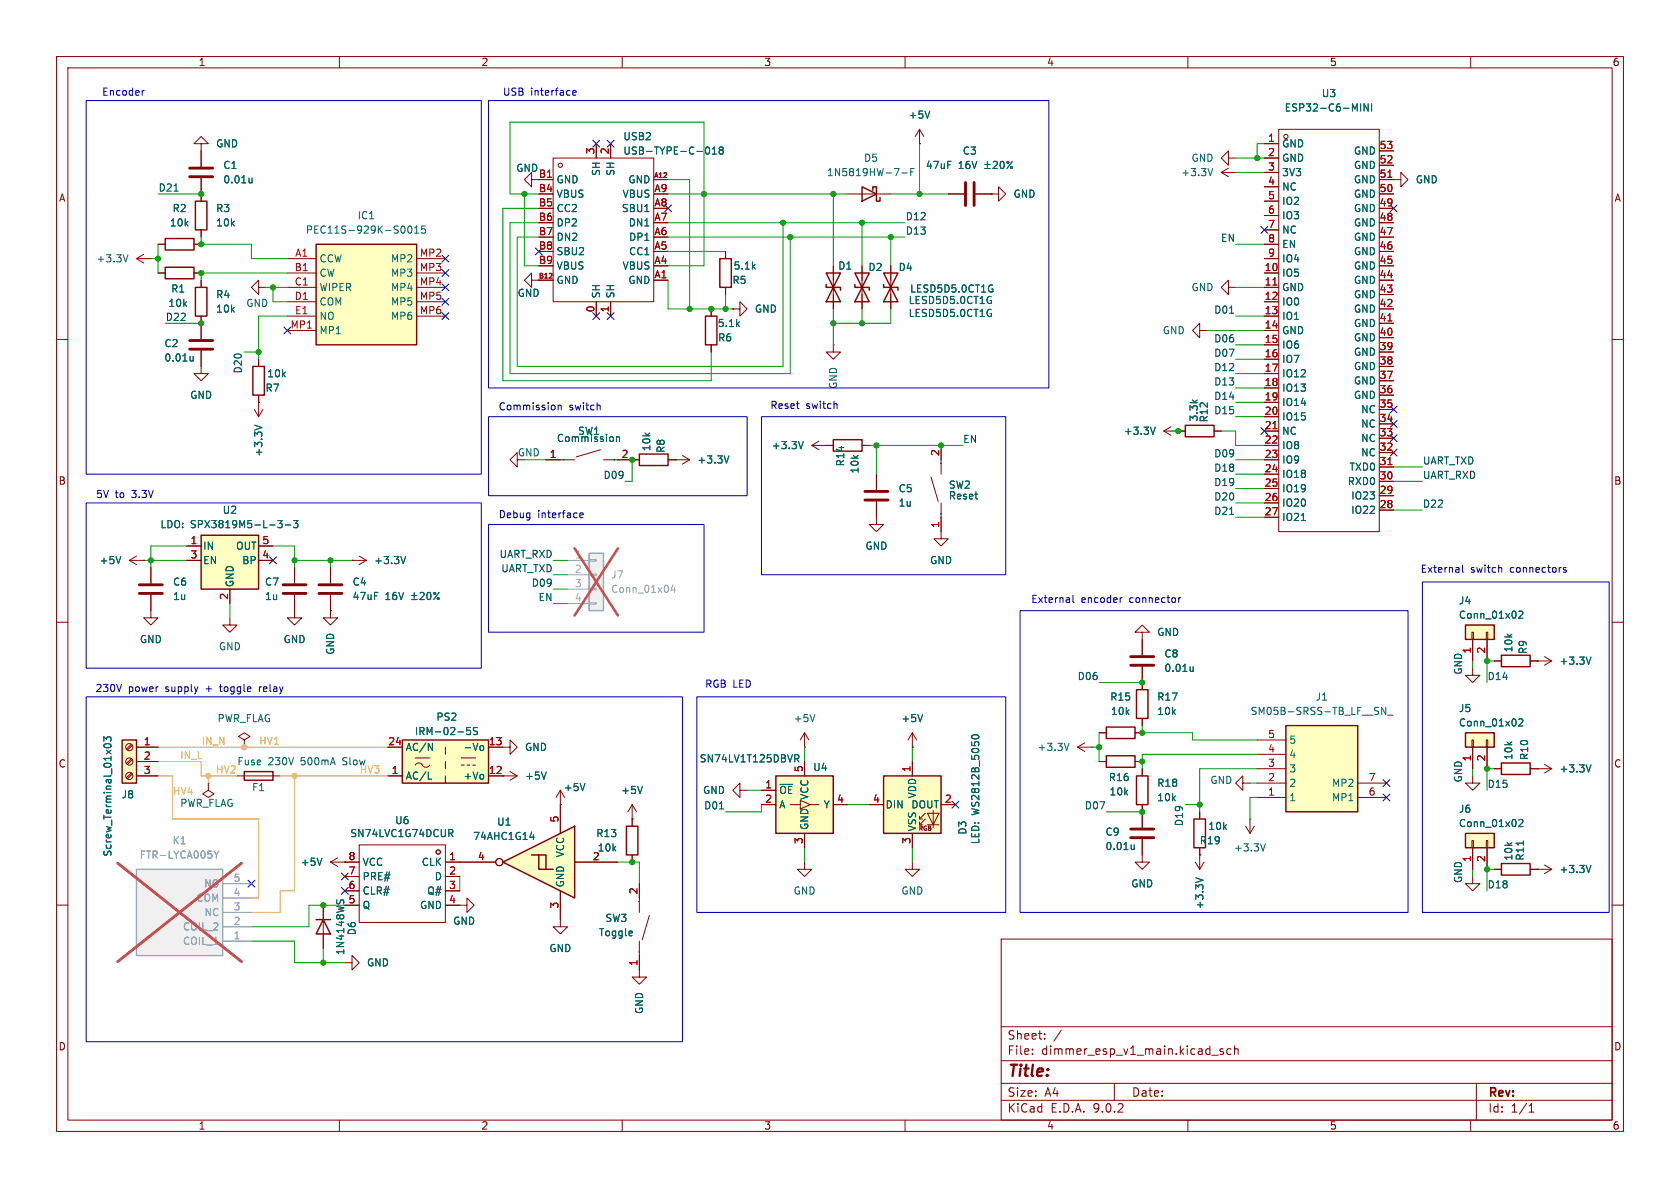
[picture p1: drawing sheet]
<svg xmlns="http://www.w3.org/2000/svg" width="297mm" height="210mm" viewBox="0 0 297 210" stroke-linecap="round" stroke-linejoin="round" font-family="sans-serif">
<defs><g id="words">
<text font-size="2.8" fill="#840000" x="178" y="190.9">Title:</text>
<g font-size="2.1" fill="#840000">
<text x="178" y="184">Sheet:</text>
<text x="178" y="186.7">File:</text>
<text x="184.1" y="186.7">dimmer_esp_v1_main.kicad_sch</text>
<text x="178" y="196.9">KiCad</text>
<text x="178" y="194.1">Size:</text>
<text x="184.7" y="194.1">A4</text>
<text x="185.7" y="196.9">E.D.A.</text>
<text x="193.3" y="196.9">9.0.2</text>
<text x="200" y="194.1">Date:</text>
<text x="263" y="194.3">Rev:</text>
<text x="263" y="196.9">Id:</text>
<text x="267.1" y="196.9">1/1</text>
</g>
<g font-size="1.8" fill="#840000">
<text x="35" y="11.9">1</text>
<text x="85" y="11.9">2</text>
<text x="135" y="11.9">3</text>
<text x="185" y="11.9">4</text>
<text x="235" y="11.9">5</text>
<text x="285" y="11.9">6</text>
<text x="10.3" y="35.9">A</text>
<text x="285.3" y="35.9">A</text>
<text x="10.3" y="85.9">B</text>
<text x="285.3" y="85.9">B</text>
<text x="10.3" y="135.9">C</text>
<text x="285.3" y="135.9">C</text>
<text x="10.3" y="185.9">D</text>
<text x="285.3" y="185.9">D</text>
<text x="35" y="199.9">1</text>
<text x="85" y="199.9">2</text>
<text x="135" y="199.9">3</text>
<text x="185" y="199.9">4</text>
<text x="235" y="199.9">5</text>
<text x="285" y="199.9">6</text>
</g>
<g font-size="1.8" fill="#0000c2">
<text x="18" y="17.1">Encoder</text>
<text x="88.8" y="17.1">USB</text>
<text x="93.8" y="17.1">interface</text>
<text x="88" y="72.7">Commission</text>
<text x="100.6" y="72.7">switch</text>
<text x="136.1" y="72.5">Reset</text>
<text x="142.5" y="72.5">switch</text>
<text x="16.9" y="88.2">5V</text>
<text x="20.4" y="88.2">to</text>
<text x="23.4" y="88.2">3.3V</text>
<text x="88.1" y="91.8">Debug</text>
<text x="95" y="91.8">interface</text>
<text x="251.1" y="101.5">External</text>
<text x="260" y="101.5">switch</text>
<text x="267.1" y="101.5">connectors</text>
<text x="182.2" y="106.8">External</text>
<text x="191.1" y="106.8">encoder</text>
<text x="199.8" y="106.8">connector</text>
<text x="16.8" y="122.5">230V</text>
<text x="22.7" y="122.5">power</text>
<text x="29.4" y="122.5">supply</text>
<text x="36.6" y="122.5">+</text>
<text x="39.4" y="122.5">toggle</text>
<text x="46.5" y="122.5">relay</text>
<text x="124.6" y="121.8">RGB LED</text>
</g>
<g font-size="1.8" fill="#006464">
<text x="233.6" y="17.4">U3</text>
<text x="160.5" y="21.2">+5V</text>
<text x="227" y="19.9">ESP32-C6-MINI</text>
<text x="38.1" y="26.3">GND</text>
<text x="110.1" y="25">USB2</text>
<text x="110.1" y="27.5">USB-TYPE-C-018</text>
<text x="152.6" y="28.8">D5</text>
<text x="170.1" y="27.5">C3</text>
<text x="210.5" y="28.8">GND</text>
<text x="226.6" y="26.3">GND</text>
<text x="226.6" y="28.8">GND</text>
<text x="239.3" y="27.5">GND</text>
<text x="39.4" y="30.1">C1</text>
<text x="39.4" y="32.6">0.01u</text>
<text x="91.2" y="30.6">GND</text>
<text x="98.3" y="32.6">GND</text>
<text x="98.3" y="35.2">VBUS</text>
<text x="106.3" y="31.2" transform="rotate(-90 106.3 31.2)">SH</text>
<text x="108.8" y="31.2" transform="rotate(-90 108.8 31.2)">SH</text>
<text x="110" y="35.2">VBUS</text>
<text x="111" y="32.6">GND</text>
<text x="146.1" y="31.3">1N5819HW-7-F</text>
<text x="163.6" y="30.1">47uF</text>
<text x="169.4" y="30.1">16V</text>
<text x="179.1" y="35.2">GND</text>
<text x="208.7" y="31.3">+3.3V</text>
<text x="226.6" y="31.3">3V3</text>
<text x="226.6" y="33.9">NC</text>
<text x="239.3" y="30.1">GND</text>
<text x="239.3" y="32.6">GND</text>
<text x="239.3" y="35.2">GND</text>
<text x="250.2" y="32.6">GND</text>
<text x="29.9" y="40.2">10k</text>
<text x="30.4" y="37.7">R2</text>
<text x="38.1" y="37.7">R3</text>
<text x="38.1" y="40.2">10k</text>
<text x="54" y="41.5">PEC11S-929K-S0015</text>
<text x="63.1" y="39">IC1</text>
<text x="98.3" y="37.7">CC2</text>
<text x="98.3" y="40.2">DP2</text>
<text x="109.8" y="37.7">SBU1</text>
<text x="111" y="40.2">DN1</text>
<text x="226.6" y="36.4">IO2</text>
<text x="226.6" y="39">IO3</text>
<text x="226.6" y="41.5">NC</text>
<text x="239.3" y="37.7">GND</text>
<text x="239.3" y="40.2">GND</text>
<text x="17" y="46.6">+3.3V</text>
<text x="56.4" y="46.6">CCW</text>
<text x="69" y="46.6">MP2</text>
<text x="98.3" y="42.8">DN2</text>
<text x="98.3" y="45.3">SBU2</text>
<text x="98.3" y="47.9">VBUS</text>
<text x="110" y="47.9">VBUS</text>
<text x="111.1" y="42.8">DP1</text>
<text x="111.1" y="45.3">CC1</text>
<text x="129.6" y="47.9">5.1k</text>
<text x="148.1" y="47.9">D1</text>
<text x="226.6" y="44">EN</text>
<text x="226.6" y="46.6">IO4</text>
<text x="239.3" y="42.8">GND</text>
<text x="239.3" y="45.3">GND</text>
<text x="239.3" y="47.9">GND</text>
<text x="30.2" y="51.9">R1</text>
<text x="38.1" y="52.9">R4</text>
<text x="56.4" y="49.1">CW</text>
<text x="56.4" y="51.7">WIPER</text>
<text x="69" y="49.1">MP3</text>
<text x="69" y="51.7">MP4</text>
<text x="91.4" y="52.7">GND</text>
<text x="98.3" y="50.4">GND</text>
<text x="106.3" y="52.8" transform="rotate(-90 106.3 52.8)">SH</text>
<text x="108.8" y="52.8" transform="rotate(-90 108.8 52.8)">SH</text>
<text x="111" y="50.4">GND</text>
<text x="129.4" y="50.4">R5</text>
<text x="153.4" y="48.1">D2</text>
<text x="158.8" y="48.1">D4</text>
<text x="160.5" y="53.9">LESD5D5.0CT1G</text>
<text x="160.8" y="51.9">LESD5D5.0CT1G</text>
<text x="210.5" y="51.7">GND</text>
<text x="226.6" y="49.1">IO5</text>
<text x="226.6" y="51.7">GND</text>
<text x="239.3" y="50.4">GND</text>
<text x="239.3" y="52.9">GND</text>
<text x="29.7" y="54.5">10k</text>
<text x="38.1" y="55.5">10k</text>
<text x="43.4" y="54.5">GND</text>
<text x="56.4" y="54.2">COM</text>
<text x="56.4" y="56.7">NO</text>
<text x="56.4" y="59.3">MP1</text>
<text x="69" y="54.2">MP5</text>
<text x="69" y="56.7">MP6</text>
<text x="126.8" y="58">5.1k</text>
<text x="133.4" y="55.5">GND</text>
<text x="160.5" y="56.2">LESD5D5.0CT1G</text>
<text x="205.5" y="59.3">GND</text>
<text x="226.6" y="54.2">IO0</text>
<text x="226.6" y="56.7">IO1</text>
<text x="226.6" y="59.3">GND</text>
<text x="239.3" y="55.5">GND</text>
<text x="239.3" y="58">GND</text>
<text x="29" y="61.6">C2</text>
<text x="29" y="64.1">0.01u</text>
<text x="126.8" y="60.6">R6</text>
<text x="226.6" y="61.8">IO6</text>
<text x="226.6" y="64.4">IO7</text>
<text x="239.3" y="60.6">GND</text>
<text x="239.3" y="63.1">GND</text>
<text x="239.3" y="65.6">GND</text>
<text x="33.5" y="70.7">GND</text>
<text x="46.8" y="69.4">R7</text>
<text x="47.1" y="66.9">10k</text>
<text x="148.2" y="68.9" transform="rotate(-90 148.2 68.9)">GND</text>
<text x="226.6" y="66.9">IO12</text>
<text x="226.6" y="69.4">IO13</text>
<text x="226.6" y="72">IO14</text>
<text x="239.3" y="68.2">GND</text>
<text x="239.3" y="70.7">GND</text>
<text x="102.1" y="77.1">SW1</text>
<text x="198.6" y="77.1">+3.3V</text>
<text x="211.9" y="74.6" transform="rotate(-90 211.9 74.6)">3.3k</text>
<text x="213.7" y="74.8" transform="rotate(-90 213.7 74.8)">R12</text>
<text x="226.6" y="74.5">IO15</text>
<text x="226.6" y="77.1">NC</text>
<text x="240.5" y="73.3">NC</text>
<text x="240.5" y="75.8">NC</text>
<text x="46.6" y="80.8" transform="rotate(-90 46.6 80.8)">+3.3V</text>
<text x="91.4" y="80.9">GND</text>
<text x="98.4" y="78.3">Commission</text>
<text x="115.2" y="79.9" transform="rotate(-90 115.2 79.9)">10k</text>
<text x="117.7" y="80.2" transform="rotate(-90 117.7 80.2)">R8</text>
<text x="123.2" y="82.1">+3.3V</text>
<text x="136.3" y="79.6">+3.3V</text>
<text x="149.5" y="82.5" transform="rotate(-90 149.5 82.5)">R14</text>
<text x="152" y="83.8" transform="rotate(-90 152 83.8)">10k</text>
<text x="226.6" y="79.6">IO8</text>
<text x="226.6" y="82.1">IO9</text>
<text x="238.5" y="83.4">TXD0</text>
<text x="240.5" y="78.3">NC</text>
<text x="240.5" y="80.9">NC</text>
<text x="158.8" y="87.2">C5</text>
<text x="158.8" y="89.8">1u</text>
<text x="167.6" y="86.6">SW2</text>
<text x="167.6" y="88.5">Reset</text>
<text x="226.6" y="84.7">IO18</text>
<text x="226.6" y="87.2">IO19</text>
<text x="226.6" y="89.8">IO20</text>
<text x="238.2" y="86">RXD0</text>
<text x="238.8" y="88.5">IO23</text>
<text x="28.3" y="93.6">LDO:</text>
<text x="33.7" y="93.6">SPX3819M5-L-3-3</text>
<text x="39.3" y="91">U2</text>
<text x="226.6" y="92.3">IO21</text>
<text x="238.8" y="91">IO22</text>
<text x="17.5" y="99.9">+5V</text>
<text x="35.8" y="97.4">IN</text>
<text x="35.8" y="99.9">EN</text>
<text x="41.6" y="97.4">OUT</text>
<text x="42.7" y="99.9">BP</text>
<text x="66" y="99.9">+3.3V</text>
<text x="152.9" y="97.4">GND</text>
<text x="164.3" y="99.9">GND</text>
<text x="30.5" y="103.7">C6</text>
<text x="30.5" y="106.3">1u</text>
<text x="41.5" y="103.9" transform="rotate(-90 41.5 103.9)">GND</text>
<text x="46.7" y="103.7">C7</text>
<text x="46.7" y="106.3">1u</text>
<text x="62.2" y="103.7">C4</text>
<text x="62.2" y="106.3">47uF</text>
<text x="68.1" y="106.3">16V</text>
<text x="257.8" y="107">J4</text>
<text x="24.6" y="113.9">GND</text>
<text x="50" y="113.9">GND</text>
<text x="204.5" y="112.6">GND</text>
<text x="257.8" y="109.6">Conn_01x02</text>
<text x="38.6" y="115.2">GND</text>
<text x="59.3" y="115.8" transform="rotate(-90 59.3 115.8)">GND</text>
<text x="205.7" y="116.4">C8</text>
<text x="205.7" y="119">0.01u</text>
<text x="258.7" y="119.4" transform="rotate(-90 258.7 119.4)">GND</text>
<text x="267.6" y="115.4" transform="rotate(-90 267.6 115.4)">10k</text>
<text x="270.1" y="115.7" transform="rotate(-90 270.1 115.7)">R9</text>
<text x="275.6" y="117.7">+3.3V</text>
<text x="196.2" y="124.1">R15</text>
<text x="204.5" y="124.1">R17</text>
<text x="232.5" y="124.1">J1</text>
<text x="38.4" y="127.9">PWR_FLAG</text>
<text x="73.2" y="130.1">IRM-02-5S</text>
<text x="77" y="127.6">PS2</text>
<text x="140.2" y="127.9">+5V</text>
<text x="159.3" y="127.9">+5V</text>
<text x="196.3" y="126.6">10k</text>
<text x="204.5" y="126.6">10k</text>
<text x="221" y="126.6">SM05B-SRSS-TB_LF__SN_</text>
<text x="227.8" y="131.7">5</text>
<text x="257.8" y="126.1">J5</text>
<text x="257.8" y="128.6">Conn_01x02</text>
<text x="41.9" y="135.5">Fuse</text>
<text x="47.4" y="135.5">230V</text>
<text x="53.3" y="135.5">500mA</text>
<text x="60.9" y="135.5">Slow</text>
<text x="71.6" y="132.9">AC/N</text>
<text x="81.8" y="132.9">-Vo</text>
<text x="92.7" y="132.9">GND</text>
<text x="123.6" y="135">SN74LV1T125DBVR</text>
<text x="143.7" y="136.5">U4</text>
<text x="183.3" y="132.9">+3.3V</text>
<text x="227.8" y="136.8">3</text>
<text x="227.8" y="134.2">4</text>
<text x="267.6" y="134.5" transform="rotate(-90 267.6 134.5)">10k</text>
<text x="270.4" y="134.5" transform="rotate(-90 270.4 134.5)">R10</text>
<text x="275.6" y="136.8">+3.3V</text>
<text x="21.4" y="141.3">J8</text>
<text x="31.8" y="142.8">PWR_FLAG</text>
<text x="44.5" y="140.1">F1</text>
<text x="71.6" y="138">AC/L</text>
<text x="81.8" y="138">+Vo</text>
<text x="92.7" y="138">+5V</text>
<text x="99.6" y="140.1">+5V</text>
<text x="109.7" y="140.6">+5V</text>
<text x="124.2" y="140.6">GND</text>
<text x="137.7" y="140.6">~{OE}</text>
<text x="137.7" y="143.1">A</text>
<text x="143.1" y="141.5" transform="rotate(-90 143.1 141.5)">VCC</text>
<text x="145.5" y="143.1">Y</text>
<text x="156.5" y="143.1">DIN</text>
<text x="161" y="143.1">DOUT</text>
<text x="162.2" y="141.2" transform="rotate(-90 162.2 141.2)">VDD</text>
<text x="195.9" y="138.3">R16</text>
<text x="196" y="140.8">10k</text>
<text x="204.5" y="141.8">10k</text>
<text x="204.5" y="139.3">R18</text>
<text x="213.9" y="138.8">GND</text>
<text x="227.8" y="141.8">1</text>
<text x="227.8" y="139.3">2</text>
<text x="235.4" y="141.8">MP1</text>
<text x="235.4" y="139.3">MP2</text>
<text x="257.8" y="143.9">J6</text>
<text x="258.7" y="138.4" transform="rotate(-90 258.7 138.4)">GND</text>
<text x="61.8" y="148.2">SN74LVC1G74DCUR</text>
<text x="69.7" y="145.9">U6</text>
<text x="83.5" y="148.7">74AHC1G14</text>
<text x="87.8" y="146.2">U1</text>
<text x="105.3" y="148.2">R13</text>
<text x="143.1" y="146.8" transform="rotate(-90 143.1 146.8)">GND</text>
<text x="162.2" y="147.1" transform="rotate(-90 162.2 147.1)">VSS</text>
<text x="171" y="147.6" transform="rotate(-90 171 147.6)">D3</text>
<text x="173.3" y="149.3" transform="rotate(-90 173.3 149.3)">LED:</text>
<text x="173.3" y="144.1" transform="rotate(-90 173.3 144.1)">WS2812B_5050</text>
<text x="195.3" y="147.9">C9</text>
<text x="212" y="149.5">R19</text>
<text x="213.5" y="146.9">10k</text>
<text x="257.8" y="146.4">Conn_01x02</text>
<text x="19.9" y="151.5" transform="rotate(-90 19.9 151.5)">Screw_Terminal_01x03</text>
<text x="53.1" y="153.3">+5V</text>
<text x="64" y="153.3">VCC</text>
<text x="64" y="155.8">PRE#</text>
<text x="74.5" y="153.3">CLK</text>
<text x="76.8" y="155.8">D</text>
<text x="99.9" y="151.7" transform="rotate(-90 99.9 151.7)">VCC</text>
<text x="105.6" y="150.7">10k</text>
<text x="195.3" y="150.5">0.01u</text>
<text x="218" y="150.7">+3.3V</text>
<text x="260.1" y="152.5" transform="rotate(-90 260.1 152.5)">1</text>
<text x="267.6" y="152.2" transform="rotate(-90 267.6 152.2)">10k</text>
<text x="269.6" y="152.2" transform="rotate(-90 269.6 152.2)">R11</text>
<text x="275.6" y="154.5">+3.3V</text>
<text x="64" y="158.3">CLR#</text>
<text x="64" y="160.9">Q</text>
<text x="74.2" y="160.9">GND</text>
<text x="75.4" y="158.3">Q#</text>
<text x="99.9" y="157" transform="rotate(-90 99.9 157)">GND</text>
<text x="140.2" y="158.3">GND</text>
<text x="159.3" y="158.3">GND</text>
<text x="199.9" y="157.1">GND</text>
<text x="213" y="160.8" transform="rotate(-90 213 160.8)">+3.3V</text>
<text x="258.7" y="156.2" transform="rotate(-90 258.7 156.2)">GND</text>
<text x="63.1" y="165.4" transform="rotate(-90 63.1 165.4)">D6</text>
<text x="80" y="163.7">GND</text>
<text x="105.8" y="165.7">Toggle</text>
<text x="106.9" y="163.2">SW3</text>
<text x="61.1" y="169" transform="rotate(-90 61.1 169)">1N4148WS</text>
<text x="64.8" y="171">GND</text>
<text x="97" y="168.5">GND</text>
<text x="113.9" y="179.3" transform="rotate(-90 113.9 179.3)">GND</text>
</g>
<g font-size="1.8" fill="#a90000">
<text x="105.2" y="27.4" transform="rotate(-90 105.2 27.4)">3</text>
<text x="107.7" y="27.4" transform="rotate(-90 107.7 27.4)">2</text>
<text x="224.1" y="25.1">1</text>
<text x="224.1" y="27.7">2</text>
<text x="243.8" y="26.4">53</text>
<text x="243.8" y="29">52</text>
<text x="95.2" y="31.5">B1</text>
<text x="95.2" y="34">B4</text>
<text x="115.6" y="34">A9</text>
<text x="224.1" y="30.2">3</text>
<text x="224.1" y="32.8">4</text>
<text x="224.1" y="35.3">5</text>
<text x="243.8" y="31.5">51</text>
<text x="243.8" y="34">50</text>
<text x="95.2" y="36.6">B5</text>
<text x="95.2" y="39.1">B6</text>
<text x="95.2" y="41.7">B7</text>
<text x="115.6" y="36.6">A8</text>
<text x="115.6" y="39.1">A7</text>
<text x="115.6" y="41.7">A6</text>
<text x="224.1" y="37.8">6</text>
<text x="224.1" y="40.4">7</text>
<text x="243.8" y="36.6">49</text>
<text x="243.8" y="39.1">48</text>
<text x="243.8" y="41.7">47</text>
<text x="52.1" y="45.5">A1</text>
<text x="74.1" y="45.5">MP2</text>
<text x="95.2" y="44.2">B8</text>
<text x="95.2" y="46.7">B9</text>
<text x="115.6" y="44.2">A5</text>
<text x="115.6" y="46.7">A4</text>
<text x="224.1" y="42.9">8</text>
<text x="224.1" y="45.5">9</text>
<text x="243.8" y="44.2">46</text>
<text x="243.8" y="46.7">45</text>
<text x="52" y="48">B1</text>
<text x="52" y="50.5">C1</text>
<text x="52" y="53.1">D1</text>
<text x="74.1" y="48">MP3</text>
<text x="74.1" y="50.5">MP4</text>
<text x="74.1" y="53.1">MP5</text>
<text x="115.6" y="49.3">A1</text>
<text x="223.5" y="48">10</text>
<text x="223.5" y="50.5">11</text>
<text x="223.5" y="53.1">12</text>
<text x="243.8" y="49.3">44</text>
<text x="243.8" y="51.8">43</text>
<text x="51.3" y="58.2">MP1</text>
<text x="52.1" y="55.6">E1</text>
<text x="74.1" y="55.6">MP6</text>
<text x="105.2" y="55.3" transform="rotate(-90 105.2 55.3)">0</text>
<text x="107.7" y="55.3" transform="rotate(-90 107.7 55.3)">1</text>
<text x="223.5" y="55.6">13</text>
<text x="223.5" y="58.2">14</text>
<text x="243.8" y="54.4">42</text>
<text x="243.8" y="56.9">41</text>
<text x="243.8" y="59.4">40</text>
<text x="223.5" y="60.7">15</text>
<text x="223.5" y="63.2">16</text>
<text x="223.5" y="65.8">17</text>
<text x="243.8" y="62">39</text>
<text x="243.8" y="64.5">38</text>
<text x="223.5" y="68.3">18</text>
<text x="223.5" y="70.9">19</text>
<text x="243.8" y="67.1">37</text>
<text x="243.8" y="69.6">36</text>
<text x="223.5" y="73.4">20</text>
<text x="223.5" y="75.9">21</text>
<text x="243.8" y="72.1">35</text>
<text x="243.8" y="74.7">34</text>
<text x="243.8" y="77.2">33</text>
<text x="97.1" y="81">1</text>
<text x="109.8" y="81">2</text>
<text x="166.1" y="80.7" transform="rotate(-90 166.1 80.7)">2</text>
<text x="223.5" y="78.5">22</text>
<text x="223.5" y="81">23</text>
<text x="223.5" y="83.6">24</text>
<text x="243.8" y="79.8">32</text>
<text x="243.8" y="82.3">31</text>
<text x="223.5" y="86.1">25</text>
<text x="223.5" y="88.6">26</text>
<text x="243.8" y="84.8">30</text>
<text x="243.8" y="87.4">29</text>
<text x="243.8" y="89.9">28</text>
<text x="166.1" y="93.4" transform="rotate(-90 166.1 93.4)">1</text>
<text x="223.5" y="91.2">27</text>
<text x="33.6" y="96.3">1</text>
<text x="33.6" y="98.8">3</text>
<text x="46.3" y="96.3">5</text>
<text x="46.3" y="98.8">4</text>
<text x="40.4" y="106.1" transform="rotate(-90 40.4 106.1)">2</text>
<text x="260.1" y="115.6" transform="rotate(-90 260.1 115.6)">1</text>
<text x="262.6" y="115.6" transform="rotate(-90 262.6 115.6)">2</text>
<text x="25.3" y="131.8">1</text>
<text x="68.5" y="131.8">24</text>
<text x="86.3" y="131.8">13</text>
<text x="224.1" y="130.6">5</text>
<text x="25.3" y="134.4">2</text>
<text x="25.3" y="136.9">3</text>
<text x="69.1" y="136.9">1</text>
<text x="86.3" y="136.9">12</text>
<text x="142" y="136.6" transform="rotate(-90 142 136.6)">5</text>
<text x="161" y="136.6" transform="rotate(-90 161 136.6)">1</text>
<text x="224.1" y="135.6">3</text>
<text x="224.1" y="133.1">4</text>
<text x="260.1" y="134.7" transform="rotate(-90 260.1 134.7)">1</text>
<text x="262.6" y="134.7" transform="rotate(-90 262.6 134.7)">2</text>
<text x="135.2" y="139.4">1</text>
<text x="135.2" y="142">2</text>
<text x="147.9" y="142">4</text>
<text x="154.2" y="142">4</text>
<text x="166.9" y="142">2</text>
<text x="224.1" y="140.7">1</text>
<text x="224.1" y="138.2">2</text>
<text x="241.9" y="140.7">6</text>
<text x="241.9" y="138.2">7</text>
<text x="98.8" y="145.5" transform="rotate(-90 98.8 145.5)">5</text>
<text x="142" y="149.3" transform="rotate(-90 142 149.3)">3</text>
<text x="161" y="149.3" transform="rotate(-90 161 149.3)">3</text>
<text x="61.5" y="152.1">8</text>
<text x="61.5" y="154.7">7</text>
<text x="79.3" y="152.1">1</text>
<text x="79.3" y="154.7">2</text>
<text x="84.4" y="152.1">4</text>
<text x="104.7" y="152.1">2</text>
<text x="262.6" y="152.5" transform="rotate(-90 262.6 152.5)">2</text>
<text x="61.5" y="157.2">6</text>
<text x="61.5" y="159.8">5</text>
<text x="79.3" y="157.2">3</text>
<text x="79.3" y="159.8">4</text>
<text x="98.8" y="160.7" transform="rotate(-90 98.8 160.7)">3</text>
<text x="112.8" y="158.2" transform="rotate(-90 112.8 158.2)">2</text>
<text x="112.8" y="170.9" transform="rotate(-90 112.8 170.9)">1</text>
</g>
<g font-size="1.8" fill="#0f0f0f">
<text x="27.9" y="33.9">D21</text>
<text x="160" y="41.6">D13</text>
<text x="160" y="39">D12</text>
<text x="215.8" y="42.8">EN</text>
<text x="29.2" y="56.8">D22</text>
<text x="214.5" y="55.5">D01</text>
<text x="214.5" y="60.6">D06</text>
<text x="214.5" y="65.7">D12</text>
<text x="214.5" y="63.2">D07</text>
<text x="42.8" y="66.1" transform="rotate(-90 42.8 66.1)">D20</text>
<text x="214.5" y="68.2">D13</text>
<text x="214.5" y="70.8">D14</text>
<text x="214.5" y="73.3">D15</text>
<text x="170.2" y="78.4">EN</text>
<text x="214.5" y="80.9">D09</text>
<text x="214.5" y="83.5">D18</text>
<text x="251.5" y="82.2">UART_TXD</text>
<text x="106.6" y="84.7">D09</text>
<text x="214.5" y="88.6">D20</text>
<text x="214.5" y="86">D19</text>
<text x="251.5" y="84.7">UART_RXD</text>
<text x="251.5" y="89.8">D22</text>
<text x="214.5" y="91.1">D21</text>
<text x="88.2" y="98.7">UART_RXD</text>
<text x="88.5" y="101.3">UART_TXD</text>
<text x="93.9" y="103.8">D09</text>
<text x="95.1" y="106.3">EN</text>
<text x="190.4" y="120.3">D06</text>
<text x="262.9" y="120.3">D14</text>
<text x="124.4" y="143.2">D01</text>
<text x="191.7" y="143.2">D07</text>
<text x="262.9" y="139.4">D15</text>
<text x="209.2" y="146.1" transform="rotate(-90 209.2 146.1)">D19</text>
<text x="262.9" y="157.1">D18</text>
</g>
<g font-size="1.8" fill="#aaa">
<text x="101.5" y="98.8">1</text>
<text x="101.5" y="101.3">2</text>
<text x="101.5" y="103.9">3</text>
<text x="101.5" y="106.4">4</text>
<text x="41.2" y="156">5</text>
<text x="41.2" y="161">3</text>
<text x="41.2" y="158.5">4</text>
<text x="41.2" y="166.1">1</text>
<text x="41.2" y="163.6">2</text>
</g>
<g font-size="1.8" fill="#989898">
<text x="108" y="102.5">J7</text>
<text x="108" y="105">Conn_01x04</text>
<text x="30.4" y="149.5">K1</text>
<text x="24.6" y="152">FTR-LYCA005Y</text>
<text x="34.6" y="159.6">COM</text>
<text x="36" y="157.1">NO</text>
<text x="32.2" y="167.2">COIL_1</text>
<text x="32.2" y="164.7">COIL_2</text>
<text x="36.1" y="162.2">NC</text>
</g>
<g font-size="1.8" fill="#ffb700">
<text x="35.6" y="131.7">IN_N</text>
<text x="45.7" y="131.7">HV1</text>
<text x="31.7" y="134.3">IN_L</text>
<text x="38.1" y="136.8">HV2</text>
<text x="63.5" y="136.8">HV3</text>
<text x="30.5" y="140.6">HV4</text>
</g>
<g font-size="1.2" fill="#a90000">
<text x="115.5" y="31.5">A12</text>
<text x="95.1" y="49.3">B12</text>
</g>
<text font-size="1.1" fill="#840000" x="162.3" y="147">RGB</text>
</g></defs>
<g fill="none" stroke="#840000" stroke-width=".18">
<path d="M10 10h277v190h-277zM12 12h273v186h-273zM60 10v2M110 10v2M160 10v2M210 10v2M260 10v2M175.3 34.3h1.2v-1.3l1.3 1.3-1.3 1.3v-1.3M175.3 34.3h.1M10 60h2M285 60h2M119.4 81.3h.1"/>
<path d="M119.4 81.3h2.5M120.6 80.5l1.3 .8M121.9 81.3l-1.3 .7M10 110h2M201.9 113v2.8M201.9 117.9v2.8M285 110h2M10 160h2M177 166h108v32h-108zM285 160h2M60 198v2M110 198v2"/>
<path d="M160 198v2M177 194.5h108M177 191.5h108M177 187.5h108M177 181.5h108M182.5 186.3v.1M182.5 185.5v.1M184.7 183.6v.1M184.7 182.8v.1M187.6 182.1l-1.3 2M197 191.5v3M210 198v2"/>
<path d="M214.2 186.5h1.2M216.2 185.5l-.3-.1-.2 .2v.2l.5 .2v.3h-.5M217.6 185.5l-.4-.1-.3 .3v.4l.1 .2h.6M218.2 185.5l.3-.1 .3 .1 .1 .9M218.2 184.9v1.5M260 198v2M261 191.5v6.5M270.3 196.6h.9M270.3 195.5l.4-.4v1.5"/>
</g>
<path d="M128.9 80.6l-.5 1.3M210.9 117.8v.9M210.9 118.6l-.3 .1" fill="none" stroke="#006464" stroke-width=".18"/>
<path d="M199.9 116.1h4.1M199.9 117.6h4.1" fill="none" stroke="#840000" stroke-width=".51"/>
<path d="M88.9 152.4l12.7-6.3v12.7z" fill="#ffffc2"/>
<path d="M88.9 152.4l12.7-6.3v12.7zM94 151.1h2.5v2.6M95.2 151.1v2.6h2.6" fill="none" stroke="#840000" stroke-width=".25"/>
<g fill="none" stroke="#840000" stroke-width=".18">
<path d="M52.1 100.3v2.8M52.1 105.2v2.8M81.3 152.4h6.3M99.1 142.2v5.1M99.1 157.5v5.1M101.6 152.4h7.6"/>
<circle cx="88.3" cy="152.4" r=".63"/>
</g>
<path d="M93.7 148h.8M94.3 147.6v.8" fill="none" stroke="#006464" stroke-width=".18"/>
<path d="M50 104.9h4.1M50 103.4h4.1" fill="none" stroke="#840000" stroke-width=".51"/>
<path d="M35.6 94.6h10.1v9.5h-10.1z" fill="#ffffc2"/>
<path d="M35.6 94.6h10.1v9.5h-10.1z" fill="none" stroke="#840000" stroke-width=".25"/>
<g fill="none" stroke="#840000" stroke-width=".18">
<path d="M205.7 76.2l1.3 .8M205.7 76.2h2.6M207 75.4l-1.3 .8M208.3 76.2h.1M33 96.5h2.6M33 99.1h2.6M45.7 96.5h2.6M45.7 99.1h2.6M40.6 104.1v2.6M142.2 132.1h.1M142.2 129.5l-.7 1.3M142.2 129.5l.8 1.3"/>
<path d="M142.2 129.5v2.6M142.2 152.4v1.3h1.3l-1.3 1.2-1.2-1.2h1.2"/>
</g>
<path d="M204.2 75.5l-.4 1.3M49.1 92h.8l-.4 .5 .3 .1v.6l-.1 .1-.6-.1M50.4 92.8h1M51.9 92h.8l-.4 .5 .3 .1v.6l-.2 .1-.5-.1M144.1 126.3l-.5 1.3" fill="none" stroke="#006464" stroke-width=".18"/>
<path d="M156.2 137.2h10.2v10.1h-10.2z" fill="#ffffc2"/>
<g fill="none" stroke="#840000" stroke-width=".18">
<path d="M62.2 99.1h.1M62.2 99.1h2.6M63.5 98.3l1.3 .8M64.8 99.1l-1.3 .7M58.4 100.3v2.8M58.4 105.2v2.8M161.3 132.1h.1M161.3 129.5v2.6M161.3 134.6v2.6M161.3 129.5l-.8 1.3M161.3 129.5l.8 1.3M153.7 142.2h2.5"/>
<path d="M161.3 152.4v1.3h1.3l-1.3 1.2-1.3-1.2h1.3M161.3 147.3v2.6M162.6 144.8h.5M162.6 145.8h.5M163.6 143.8l-1 1v-.5M163.6 144.8l-1 1v-.5M164 143.8h2l-1 2zM164 145.8h2M165 143.3v3M166.4 142.2h2.5"/>
</g>
<path d="M156.2 137.2h10.2v10.1h-10.2z" fill="none" stroke="#840000" stroke-width=".25"/>
<g fill="none" stroke="#006464" stroke-width=".18">
<path d="M71.7 98.4l-.4 1.2M72.7 105.3h1M72.7 106h1M73.2 104.8v.9M74.3 104.8l.4-.1 .3 .4-.8 .9h.8M75.6 104.8l.2-.1a.68 .68 0 0 1 .4 .7 .68 .68 0 0 1-.4 .6l-.2-.1-.1-.4zM77.6 104.7l-.9 1.3M163.1 126.3l-.4 1.3M171.8 130.1a.75 .75 0 0 1 1.2 .2 .72 .72 0 0 1-1.2-.1z"/>
<circle cx="76.9" cy="104.9" r=".18"/>
<circle cx="77.5" cy="105.8" r=".18"/>
</g>
<path d="M56.4 103.4h4.1M56.4 104.9h4.1" fill="none" stroke="#840000" stroke-width=".51"/>
<path d="M259.1 110.5h5.1v2.5h-5.1z" fill="#ffffc2"/>
<path d="M259.1 110.5h5.1v2.5h-5.1zM265.4 115.8h5.1v2.1h-5.1z" fill="none" stroke="#840000" stroke-width=".25"/>
<path d="M260.2 111.8h.3v1.2h-.3zM260.3 118.1v1.3h1.3l-1.3 1.3-1.2-1.3h1.2M260.3 113v3.8M262.8 111.8h.2v1.2h-.2zM262.9 113v3.8M264.2 116.8h1.2M270.5 116.8h3.8M271.8 116.8h.1M273 116.1l1.3 .7M274.3 116.8l-1.3 .8" fill="none" stroke="#840000" stroke-width=".18"/>
<path d="M268.5 108.1l.5-.1 .2 .4-.8 .9h.8M281.3 116.1l-.5 1.3" fill="none" stroke="#006464" stroke-width=".18"/>
<path d="M259.1 129.5h5.1v2.6h-5.1z" fill="#ffffc2"/>
<path d="M259.1 129.5h5.1v2.6h-5.1zM265.4 134.9h5.1v2h-5.1z" fill="none" stroke="#840000" stroke-width=".25"/>
<g fill="none" stroke="#840000" stroke-width=".18">
<path d="M260.2 130.8h.3v1.3h-.3zM260.3 137.2v1.2h1.3l-1.3 1.3-1.2-1.3h1.2M260.3 132.1v3.8M262.8 130.8h.2v1.3h-.2zM262.9 132.1v3.8M264.2 135.9h1.2M270.5 135.9h3.8M271.8 135.9h.1M273 135.1l1.3 .8M274.3 135.9l-1.3 .8M260.3 154.9v1.3h1.3l-1.3 1.3-1.2-1.3h1.2M271.8 153.7h.1"/>
<path d="M271.8 153.7h2.5M273 152.9l1.3 .8M274.3 153.7l-1.3 .7"/>
</g>
<path d="M268.5 127.2l.5-.1 .2 .3-.8 .9h.8M281.3 135.2l-.5 1.3M281.3 153l-.5 1.2" fill="none" stroke="#006464" stroke-width=".18"/>
<path d="M259.1 147.3h5.1v2.6h-5.1z" fill="#ffffc2"/>
<path d="M209.5 75.2h5.1v2h-5.1zM113 80.3h5.1v2h-5.1zM259.1 147.3h5.1v2.6h-5.1zM265.4 152.7h5.1v2h-5.1z" fill="none" stroke="#840000" stroke-width=".25"/>
<g fill="none" stroke="#840000" stroke-width=".18">
<path d="M94 31.8v-1.3l-1.3 1.3 1.3 1.2v-1.2h1.2M94 49.5v-1.2l-1.3 1.2 1.3 1.3v-1.3h1.2M208.3 76.2h1.2M214.6 76.2h1.3M111.8 81.3h1.2M118.1 81.3h1.3M36.8 138.4v1.3l1 .6-1 .7-1-.7 1-.6M36.8 138.4h.1M43.2 130.8l1-.6-1-.7-1 .7 1 .6v1.3M43.2 132.1h.1M58.4 152.4l1.3 .8M58.4 152.4h2.6"/>
<path d="M59.7 151.6l-1.3 .8M61 152.4h.1M260.2 148.6h.3v1.3h-.3zM260.3 149.9v3.8M262.8 148.6h.2v1.3h-.2zM262.9 149.9v3.8M264.2 153.7h1.2M270.5 153.7h1.3"/>
</g>
<path d="M56.9 151.7l-.4 1.3M268.5 145l.5-.1 .2 .3-.8 .9h.8M269.3 148.7v.7" fill="none" stroke="#006464" stroke-width=".18"/>
<path d="M21.6 130.8h2.5v7.6h-2.5z" fill="#ffffc2"/>
<path d="M21.6 130.8h2.5v7.6h-2.5z" fill="none" stroke="#840000" stroke-width=".25"/>
<g fill="none" stroke="#840000" stroke-width=".18">
<path d="M26.7 108v1.2h1.2l-1.2 1.3-1.3-1.3h1.3M40.6 109.2v1.3h1.3l-1.3 1.3-1.2-1.3h1.2M52.1 108v1.2h1.2l-1.2 1.3-1.3-1.3h1.3M58.4 108v1.2h1.3l-1.3 1.3-1.3-1.3h1.3M58.4 108h.1M23.2 131.6l-.8 .8M23.2 134.1l-.8 .9M23.2 136.7l-.8 .8M23.4 131.7l-.9 .9M23.4 134.3l-.9 .8M23.4 136.8l-.9 .9M24.1 132.1h3.8"/>
<path d="M24.1 134.6h3.8M24.1 137.2h3.8"/>
<circle cx="22.9" cy="132.1" r=".63"/>
<circle cx="22.9" cy="134.6" r=".63"/>
<circle cx="22.9" cy="137.2" r=".63"/>
</g>
<path d="M18.4 131v-.7l.4 .4 .2-.4h.5l.1 .2-.1 .5M18.4 131.6a.75 .75 0 0 1 1.2 .3 .72 .72 0 0 1-1.2-.1z" fill="none" stroke="#006464" stroke-width=".18"/>
<path d="M24.1 153.7h15.3v15.2h-15.3z" fill="#f0f0f0"/>
<path d="M24.1 153.7h15.3v15.2h-15.3z" fill="none" stroke="#a1a1a1" stroke-width=".25"/>
<path d="M39.4 158.8h5M39.4 156.2h5M39.4 166.4h5M39.4 163.8h5M39.4 161.3h5" fill="none" stroke="#a1a1a1" stroke-width=".18"/>
<path d="M37.8 150.4l.5 .7M38.3 151.1v.6M38.7 150.4l-.4 .7" fill="none" stroke="#989898" stroke-width=".18"/>
<path d="M20.8 152.6l21.9 17.4M42.7 152.6l-21.9 17.4" fill="none" stroke="#e65255" stroke-width=".46"/>
<g fill="none" stroke="#840000" stroke-width=".18">
<path d="M215.9 30.5l1.3 .7M215.9 30.5h2.5M217.2 27.9v-1.2l-1.3 1.2 1.3 1.3v-1.3h1.2M217.2 29.7l-1.3 .8M218.4 30.5h.1M217.2 50.8v-1.3l-1.3 1.3 1.3 1.3v-1.3h1.2M35.6 64.8v1.2h1.2l-1.2 1.3-1.3-1.3h1.3M45 72.4l.7 1.3M45.7 71.1h.1M45.7 71.1v2.6M46.5 72.4l-.8 1.3M22.9 99.1l1.2 .7"/>
<path d="M22.9 99.1h2.5M24.1 98.3l-1.2 .8M25.4 99.1h.1M26.7 100.3v2.8M26.7 105.2v2.8M130.8 139.7v-1.3l-1.3 1.3 1.3 1.3v-1.3h1.3"/>
</g>
<path d="M214.4 29.8l-.4 1.3M45 75.2l1.3 .4M21.4 98.4l-.5 1.2" fill="none" stroke="#006464" stroke-width=".18"/>
<path d="M24.6 104.9h4.1M24.6 103.4h4.1" fill="none" stroke="#840000" stroke-width=".51"/>
<path d="M55.9 43.2h17.8v17.8h-17.8z" fill="#ffffc2"/>
<path d="M55.9 43.2h17.8v17.8h-17.8z" fill="none" stroke="#840000" stroke-width=".25"/>
<path d="M50.8 45.7h5.1M50.8 48.3h5.1M50.8 50.8h5.1M50.8 53.3h5.1M50.8 55.9h5.1M50.8 58.4h5.1M73.7 45.7h5M73.7 48.3h5M73.7 50.8h5M73.7 53.3h5M73.7 55.9h5" fill="none" stroke="#840000" stroke-width=".18"/>
<path d="M75.2 39.9h-.6l-.1 .7 .2-.2 .4 .1 .1 .2v.4l-.2 .1-.5-.1M72.3 40l.1-.1a.68 .68 0 0 1 .4 .7 .68 .68 0 0 1-.4 .6 .84 .84 0 0 1-.1-1.2zM73.3 41.2h.7M73.3 40.3l.4-.4v1.3" fill="none" stroke="#006464" stroke-width=".18"/>
<path d="M137.2 137.2h10.1v10.1h-10.1z" fill="#ffffc2"/>
<g fill="none" stroke="#840000" stroke-width=".25">
<path d="M152.4 33l2.5 1.3-2.5 1.3zM154.3 33.7v-.7h.6v2.6h.7v-.7M124.7 55.9h2v5.1h-2zM127.3 45.7h2v5.1h-2zM146 48.3h2.6l-2.6 5h2.6zM146 50.3v.5h2.6v.5M151.1 48.3h2.6l-2.6 5h2.6zM151.1 50.3v.5h2.6v.5M156.2 48.3h2.5l-2.5 5h2.5zM156.2 50.3v.5h2.5v.5M44.7 64.8h2v5.1h-2zM147.3 77.7h5.1v2.1h-5.1z"/>
<path d="M43.2 136.4h5.1v1.5h-5.1zM137.2 137.2h10.1v10.1h-10.1zM55.9 162.6h2.5M57.1 162.6l1.3 2.5h-2.5z"/>
</g>
<g fill="none" stroke="#840000" stroke-width=".18">
<path d="M35.6 25.4h1.2l-1.2-1.3-1.3 1.3h1.3v4.1M35.6 31.5v2.8M95.2 31.8h2.6M97.8 27.9h17.8v25.4h-17.8zM105.4 25.4v2.5M107.9 25.4v2.5M115.6 31.8h2.5M149.9 34.3h7.6M162.6 25.4h.1M162.6 22.9l-.8 1.2M162.6 22.9l.7 1.2M162.6 22.9v2.5"/>
<path d="M167.6 34.3h2.8M172.5 34.3h2.8M223.5 25.4h2.6M223.5 27.9h2.6M223.5 30.5h2.6M223.5 33h2.6M223.5 35.6h2.6M223.5 38.1h2.6M226.1 22.9h17.7v71.1h-17.7zM243.8 31.8h3.8v-1.3l1.3 1.3-1.3 1.2v-1.2M243.8 26.7h2.6M243.8 29.2h2.6"/>
<path d="M243.8 34.3h2.6M243.8 36.8h2.6M243.8 39.4h2.6M95.2 49.5h2.6M105.4 53.3v2.6M107.9 53.3v2.6M115.6 49.5h2.5M125.7 54.6v1.3M128.3 44.5v1.2M128.3 50.8v1.3M129.5 54.6h1.3v-1.3l1.3 1.3-1.3 1.3v-1.3M129.5 54.6h.1"/>
<path d="M147.3 47v7.6M152.4 47v7.6M157.5 47v7.6M212.1 58.4v-1.2l-1.3 1.2 1.3 1.3v-1.3h1.3M223.5 40.6h2.6M223.5 43.2h2.6M223.5 45.7h2.6M223.5 48.3h2.6M223.5 50.8h2.6M223.5 53.3h2.6M223.5 55.9h2.6M223.5 58.4h2.6"/>
<path d="M243.8 41.9h2.6M243.8 44.5h2.6M243.8 47h2.6M243.8 49.5h2.6M243.8 52.1h2.6M243.8 54.6h2.6M243.8 57.2h2.6M243.8 59.7h2.6M45.7 63.5v1.3M45.7 69.9v1.2M106.2 79.5l-4.3 1.3M125.7 61v1.2"/>
<path d="M143.5 78.7h3.8M143.5 78.7l1.3 .8M144.8 78l-1.3 .7M146 78.7h.1M147.3 61v1.2h1.3l-1.3 1.3-1.3-1.3h1.3M147.3 61h.1M152.4 78.7h1.3M166.4 78.7v5.1M223.5 61h2.6M223.5 63.5h2.6M223.5 66h2.6M223.5 68.6h2.6"/>
<path d="M223.5 71.1h2.6M223.5 73.7h2.6M223.5 76.2h2.6M223.5 78.7h2.6M243.8 62.2h2.6M243.8 64.8h2.6M243.8 67.3h2.6M243.8 69.9h2.6M243.8 72.4h2.6M243.8 74.9h2.6M243.8 77.5h2.6M91.4 81.3v-1.3l-1.2 1.3 1.2 1.3v-1.3h1.3"/>
<path d="M96.5 81.3h5.1M106.7 81.3h5.1M154.9 88.6v4.1h1.3l-1.3 1.3-1.2-1.3h1.2M154.9 83.8v2.8M164.6 84.3l1.3 4.3M166.4 88.9v6.4h1.2l-1.2 1.2-1.3-1.2h1.3M223.5 81.3h2.6M223.5 83.8h2.6M223.5 86.4h2.6M223.5 88.9h2.6M223.5 91.4h2.6M243.8 80h2.6"/>
<path d="M243.8 82.6h2.6M243.8 85.1h2.6M243.8 87.6h2.6M243.8 90.2h2.6M41.9 137.2h7.6M134.6 139.7h2.6M142.2 134.6v2.6M134.6 142.2h2.6M139.7 142.2h1.8M141.5 141.5l1.8 .7-1.8 .8zM142.2 147.3v2.6M143.3 142.2h1.5"/>
<path d="M147.3 142.2h2.6M57.1 160v7.6"/>
<circle cx="99.1" cy="29.2" r=".38"/>
<circle cx="227.3" cy="24.1" r=".38"/>
</g>
<g fill="none" stroke="#006464" stroke-width=".18">
<path d="M164.4 19.6l-.4 1.3M240.5 18.4v1.2M241.9 18.4v1.2l-.8-1.2v1.2M242.5 18.4v1.2M44.6 31.5v.8M44.6 32.2l-.4 .1M124.9 26h.1a.68 .68 0 0 1 .5 .6 .68 .68 0 0 1-.5 .6h-.1M125.9 27.2h.8M125.9 26.3l.4-.3v1.2M127.4 26.5l-.3 .3 .1 .3 .2 .1h.3l.2-.2v-.2l-.3-.3M127.4 26.5l-.3-.2 .3-.3h.2l.3 .2-.3 .3M127.4 26.5h.2"/>
<path d="M159.4 30.6h1M161 30.4h.4M161.6 29.8h-.6v1.3M174.1 29.8h.9M174.1 29.1h.9M174.6 28.6v.9M175.6 28.6l.5-.1 .2 .4-.8 .9h.8M176.9 28.6l.2-.1a.68 .68 0 0 1 .4 .7 .68 .68 0 0 1-.4 .6l-.2-.1-.1-.4zM179 28.5l-1 1.3M174.9 54.7h.3M175 53.1h.3v.4l-.3 .2M175 55.4h.3v.4l-.3 .2"/>
<path d="M175.2 50.4h.3M175.3 51.1h.2v.4l-.2 .1M109 77.2v.8M109 77.3l.2-.1 .3 .1v.7M142 78l-.4 1.3M99.7 81.3h.1M108.6 81.3h.1M166.4 81.9h.1M166.4 90.8h.1M230.1 92h.7M140.5 133.4h.5l.2 .3-.1 .3-.6 .1M140.8 134.1l.4 .6"/>
<path d="M59.6 159.1l-.1 .4M60.1 159.5l.1-.3 .3-.1 .3 .2v.3"/>
<circle cx="178.2" cy="28.7" r=".18"/>
<circle cx="178.8" cy="29.6" r=".18"/>
</g>
<path d="M245.4 31.3h.7M225 50.4h.8M245.4 56.7h.7M225 75.8h.8M245.4 82.1h.7" fill="none" stroke="#a90000" stroke-width=".18"/>
<path d="M33.5 29.7h4.1M33.5 31.2h4.1M170.7 32.3v4M172.2 32.3v4M152.9 88.4h4.1M152.9 86.9h4.1" fill="none" stroke="#840000" stroke-width=".51"/>
<path d="M104.1 97.8h2.6v10.2h-2.6z" fill="#f0f0f0"/>
<path d="M104.1 97.8h2.6v10.2h-2.6z" fill="none" stroke="#a1a1a1" stroke-width=".25"/>
<path d="M100.3 99.1h3.8M104.1 98.9h1.3v.3h-1.3zM100.3 101.6h3.8M100.3 104.1h3.8M100.3 106.7h3.8M104.1 101.5h1.3v.2h-1.3zM104.1 104h1.3v.3h-1.3zM104.1 106.6h1.3v.2h-1.3z" fill="none" stroke="#a1a1a1" stroke-width=".18"/>
<path d="M118.9 103.4l-.3 .9h.8M119.2 103.9v.8" fill="none" stroke="#989898" stroke-width=".18"/>
<path d="M101.6 96.9l7.6 11.9M109.2 96.9l-7.6 11.9" fill="none" stroke="#e65255" stroke-width=".46"/>
<g fill="none" stroke="#840000" stroke-width=".18">
<path d="M201.9 111.8h1.3l-1.3-1.3-1.2 1.3h1.2v1.2M190.5 132.1l1.3 .7M190.5 132.1h2.5M191.8 131.3l-1.3 .8M193 132.1h.1M194.3 129.5h1.3M194.3 134.6h1.3M200.7 129.5h1.2M200.7 134.6h1.2M201.9 120.7v1.2M201.9 127v1.3M201.9 135.9v1.3"/>
<path d="M219.7 138.4v-1.2l-1.3 1.2 1.3 1.3v-1.3h1.3M113 156.2v5.1M201.9 142.2v4.1M201.9 148.3v2.8M212.1 143.5v1.3M212.1 149.9v1.2M61 170.2h1.2v-1.3l1.3 1.3-1.3 1.3v-1.3M113 166.4v5.1M114.8 161.8l-1.3 4.3"/>
</g>
<path d="M199.9 148.1h4.1M199.9 146.6h4.1" fill="none" stroke="#840000" stroke-width=".51"/>
<path d="M189 131.4l-.4 1.3M113 159.4h.1M200.5 149.3v.9M200.5 150.1l-.3 .1M111.6 164.6l.2 .3-.6 .1M111.7 165.4h-.1M113 168.3h.1" fill="none" stroke="#006464" stroke-width=".18"/>
<path d="M195.6 128.5h5.1v2.1h-5.1zM195.6 133.6h5.1v2h-5.1zM200.9 137.2h2v5h-2zM200.9 121.9h2v5.1h-2zM211.1 144.8h2v5.1h-2z" fill="none" stroke="#840000" stroke-width=".25"/>
<path d="M227.3 128.3h12.7v15.2h-12.7z" fill="#ffffc2"/>
<path d="M34.5 35.6h2.1v5h-2.1zM29.2 47.2h5.1v2.1h-5.1zM29.2 42.2h5.1v2h-5.1zM34.5 50.8h2.1v5.1h-2.1zM227.3 128.3h12.7v15.2h-12.7z" fill="none" stroke="#840000" stroke-width=".25"/>
<g fill="none" stroke="#840000" stroke-width=".18">
<path d="M35.6 34.3v1.3M24.1 45.7l1.3 .8M24.1 45.7h2.6M25.4 45l-1.3 .7M26.7 45.7h.1M27.9 48.3h1.3M27.9 43.2h1.3M34.3 48.3h1.3M34.3 43.2h1.3M35.6 40.6v1.3M35.6 49.5v1.3M35.6 55.9v4"/>
<path d="M45.7 50.8v-1.3l-1.3 1.3 1.3 1.3v-1.3h1.3M35.6 62v2.8M88.9 137.2h.1M88.9 137.2h2.5M90.2 136.4l1.2 .8M91.4 137.2l-1.2 .7M222.2 138.4h5.1M222.2 135.9h5.1M222.2 133.4h5.1M222.2 130.8h5.1M240 138.4h5.1M201.9 151.1v1.3h1.3l-1.3 1.3-1.2-1.3h1.2"/>
<path d="M211.3 152.4l.8 1.3M212.1 151.1h.1M212.1 151.1v2.6M212.9 152.4l-.8 1.3M220.2 146.1l.8 1.2M221 144.8h.1M221 144.8v2.5M221.7 146.1l-.7 1.2M222.2 141h5.1M240 141h5.1M81.3 160h1.2v1.3l1.3-1.3-1.3-1.2v1.2M99.1 162.6v1.2h-1.3l1.3 1.3 1.2-1.3h-1.2"/>
<path d="M113 171.5v1.2h-1.2l1.2 1.3 1.3-1.3h-1.3"/>
</g>
<path d="M22.6 45l-.4 1.3M34.1 63v.8M34.1 63.7l-.3 .1M96.6 136.5l-.5 1.2M245 125v1.3l-.7-1.3v1.3M245.3 126.4h1M211.4 155.2l1.3 .4M223.7 149.2l-.4 1.2" fill="none" stroke="#006464" stroke-width=".18"/>
<path d="M33.5 61.7h4.1M33.5 60.2h4.1" fill="none" stroke="#840000" stroke-width=".51"/>
<path d="M71.1 130.8h15.3v7.6h-15.3z" fill="#ffffc2"/>
<path d="M71.1 130.8h15.3v7.6h-15.3zM110.7 146.1h2.1v5h-2.1z" fill="none" stroke="#840000" stroke-width=".25"/>
<g fill="none" stroke="#840000" stroke-width=".18">
<path d="M35.6 26.7v2.8M35.6 31.5v4.1M95.2 31.8h2.6M105.4 25.4v2.5M107.9 25.4v2.5M115.6 31.8h2.5M162.6 25.4h.1M167.6 34.3h2.8M172.5 34.3h2.8M175.3 34.3h.1M223.5 25.4h2.6M223.5 27.9h2.6"/>
<path d="M223.5 30.5h2.6M223.5 33h2.6M223.5 35.6h2.6M223.5 38.1h2.6M243.8 31.8h2.6M243.8 34.3h2.6M243.8 26.7h2.6M243.8 29.2h2.6M243.8 36.8h2.6M243.8 39.4h2.6M27.9 43.2h1.3M27.9 48.3h1.3"/>
<path d="M34.3 43.2h1.3M34.3 48.3h1.3M35.6 40.6v1.3M35.6 49.5v1.3M35.6 55.9v4M95.2 49.5h2.6M105.4 53.3v2.6M107.9 53.3v2.6M115.6 49.5h2.5M125.7 54.6v1.3M128.3 44.5v1.2M128.3 50.8v1.3"/>
<path d="M129.5 54.6h.1M147.3 47v2.5M147.3 52.1v2.5M152.4 47v2.5M152.4 52.1v2.5M157.5 47v2.5M157.5 52.1v2.5M223.5 43.2h2.6M223.5 48.3h2.6M223.5 40.6h2.6M223.5 45.7h2.6M223.5 50.8h2.6"/>
<path d="M223.5 53.3h2.6M223.5 55.9h2.6M223.5 58.4h2.6M243.8 49.5h2.6M243.8 41.9h2.6M243.8 44.5h2.6M243.8 47h2.6M243.8 52.1h2.6M243.8 54.6h2.6M243.8 57.2h2.6M243.8 59.7h2.6M35.6 62v2.8"/>
<path d="M45.7 71.1h.1M45.7 63.5v1.3M45.7 69.9v1.2M125.7 61v1.2M146 78.7h.1M146 78.7h1.3M152.4 78.7h1.3M166.4 78.7v2.6M208.3 76.2h.1M208.3 76.2h1.2M214.6 76.2h1.3M223.5 78.7h2.6"/>
<path d="M223.5 61h2.6M223.5 63.5h2.6M223.5 66h2.6M223.5 68.6h2.6M223.5 71.1h2.6M223.5 73.7h2.6M223.5 76.2h2.6M243.8 62.2h2.6M243.8 64.8h2.6M243.8 67.3h2.6M243.8 69.9h2.6M243.8 72.4h2.6"/>
<path d="M243.8 74.9h2.6M243.8 77.5h2.6M25.4 99.1h.1M33 96.5h2.6M33 99.1h2.6M45.7 96.5h2.6M45.7 99.1h2.6M62.2 99.1h.1M96.5 81.3h2.6M109.2 81.3h3.8M118.1 81.3h1.3M119.4 81.3h.1"/>
<path d="M154.9 83.8v2.8M154.9 88.6v2.8M166.4 91.4v2.6M223.5 81.3h2.6M223.5 83.8h2.6M223.5 86.4h2.6M223.5 88.9h2.6M223.5 91.4h2.6M243.8 80h2.6M243.8 82.6h2.6M243.8 85.1h2.6M243.8 87.6h2.6"/>
<path d="M243.8 90.2h2.6M26.7 100.3v2.8M26.7 105.2v2.8M40.6 104.1v2.6M52.1 100.3v2.8M52.1 105.2v2.8M58.4 108h.1M58.4 100.3v2.8M58.4 105.2v2.8M201.9 113v2.8M201.9 117.9v4M260.3 113v3.8"/>
<path d="M262.9 113v3.8M264.2 116.8h1.2M270.5 116.8h1.3M271.8 116.8h.1M24.1 137.2h3.8M24.1 132.1h3.8M24.1 134.6h3.8M68.6 137.2h2.5M68.6 132.1h2.5M73.4 135.3a.78 .78 0 0 1 .8-.4 .78 .78 0 0 1 .6 .6 .73 .73 0 0 0 1.1-.2M73.4 134h2.5M78.7 132.1v1.3"/>
<path d="M78.7 134.6v1.3M78.7 137.2v1.2M81.5 134h2.6M81.5 135.3h.5M82.5 135.3h.6M83.6 135.3h.5M86.4 132.1h3.8v-1.3l1.2 1.3-1.2 1.3v-1.3M86.4 137.2h2.5M88.9 137.2h.1M99.1 139.7l.7 1.3M99.1 139.7l-.8 1.3M99.1 139.7v7.6"/>
<path d="M134.6 139.7h2.6M142.2 134.6v2.6M161.3 132.1h.1M161.3 134.6v2.6M194.3 134.6h1.3M194.3 129.5h1.3M200.7 134.6h1.2M200.7 129.5h1.2M201.9 127v1.3M201.9 135.9v1.3M260.3 132.1v3.8M262.9 132.1v3.8"/>
<path d="M264.2 135.9h1.2M270.5 135.9h1.3M271.8 135.9h.1M61 152.4h.1M61 152.4h2.5M61 154.9h2.5M61 157.5h2.5M63.5 149.4h15.2v13.7h-15.2zM78.7 152.4h8.9M78.7 154.9h2.6M78.7 157.5h2.6M99.1 142.2h.1"/>
<path d="M99.1 157.5v5.1M101.6 152.4h7.6M111.8 144.8h.1M111.8 142.2v3.9M111.8 151.1v1.3M111.8 142.2l.7 1.3M111.8 142.2l-.8 1.3M113 156.2v2.6M134.6 142.2h2.6M142.2 147.3v2.6M147.3 142.2h2.6M153.7 142.2h2.5"/>
<path d="M161.3 147.3v2.6M166.4 142.2h2.5M201.9 142.2v4.1M201.9 148.3v2.8M212.1 151.1h.1M212.1 143.5v1.3M212.1 149.9v1.2M260.3 149.9v3.8M262.9 149.9v3.8M264.2 153.7h1.2M270.5 153.7h1.3M271.8 153.7h.1"/>
<path d="M57.1 160v2.6M57.1 165.1v2.5M61 160h2.5M78.7 160h2.6M113 168.9v2.6"/>
<circle cx="77.5" cy="150.6" r=".38"/>
<circle cx="88.3" cy="152.4" r=".63"/>
</g>
<g fill="none" stroke="#006464" stroke-width=".18">
<path d="M164.4 19.6l-.4 1.3M240.5 18.4v1.2M241.9 18.4v1.2l-.8-1.2v1.2M242.5 18.4v1.2M44.6 31.5v.8M44.6 32.2l-.4 .1M124.9 26h.1a.68 .68 0 0 1 .5 .6 .68 .68 0 0 1-.5 .6h-.1M125.9 27.2h.8M125.9 26.3l.4-.3v1.2M127.4 26.5l-.3-.2 .3-.3h.2l.3 .2-.3 .3M127.4 26.5l-.3 .3 .1 .3 .2 .1h.3l.2-.2v-.2l-.3-.3M127.4 26.5h.2"/>
<path d="M174.1 29.1h.9M174.1 29.8h.9M174.6 28.6v.9M175.6 28.6l.5-.1 .2 .4-.8 .9h.8M176.9 28.6l.2-.1a.68 .68 0 0 1 .4 .7 .68 .68 0 0 1-.4 .6l-.2-.1-.1-.4zM179 28.5l-1 1.3M174.9 54.7h.3M175 55.4h.3v.4l-.3 .2M175 53.1h.3v.4l-.3 .2M175.2 50.4h.3M175.3 51.1h.2v.4l-.2 .1M34.1 63v.8"/>
<path d="M34.1 63.7l-.3 .1M45 75.2l1.3 .4M109 77.2v.8M109 77.3l.2-.1 .3 .1v.7M142 78l-.4 1.3M204.2 75.5l-.4 1.3M21.4 98.4l-.5 1.2M49.1 92h.8l-.4 .5 .3 .1v.6l-.1 .1-.6-.1M50.4 92.8h1M51.9 92h.8l-.4 .5 .3 .1v.6l-.2 .1-.5-.1M71.7 98.4l-.4 1.2M99.7 81.3h.1"/>
<path d="M108.6 81.3h.1M128.9 80.6l-.5 1.3M166.4 81.9h.1M166.4 90.8h.1M230.1 92h.7M72.7 105.3h1M72.7 106h1M73.2 104.8v.9M74.3 104.8l.4-.1 .3 .4-.8 .9h.8M75.6 104.8l.2-.1a.68 .68 0 0 1 .4 .7 .68 .68 0 0 1-.4 .6l-.2-.1-.1-.4zM77.6 104.7l-.9 1.3M210.9 117.8v.9"/>
<path d="M210.9 118.6l-.3 .1M268.5 108.1l.5-.1 .2 .4-.8 .9h.8M281.3 116.1l-.5 1.3M18.4 131v-.7l.4 .4 .2-.4h.5l.1 .2-.1 .5M18.4 131.6a.75 .75 0 0 1 1.2 .3 .72 .72 0 0 1-1.2-.1zM75.7 137.7h.6M75.7 131.4l.7 1.3v-1.3M83.1 128.6h-.6v.6l.2-.1h.4l.1 .2-.1 .4-.1 .2-.5-.2M84.4 128.7l-.5-.1-.2 .1v.4l.6 .2 .1 .3-.2 .3-.5-.1M85.1 131.8l.3 .1 .1 .2-.1 .4-.3 .2M96.6 136.5l-.5 1.2M103.4 138.5l-.4 1.3"/>
<path d="M113.6 139l-.4 1.3M140.5 133.4h.5l.2 .3-.1 .3-.6 .1M140.8 134.1l.4 .6M163.1 126.3l-.4 1.3M171.8 130.1a.75 .75 0 0 1 1.2 .2 .72 .72 0 0 1-1.2-.1zM268.5 127.2l.5-.1 .2 .3-.8 .9h.8M281.3 135.2l-.5 1.3M56.9 151.7l-.4 1.3M59.6 159.1l-.1 .4M60.1 159.5l.1-.3 .3-.1 .3 .2v.3M79.3 146.6h.5l.3 .3-.2 .3-.6 .1M79.6 147.3l.5 .6"/>
<path d="M93.7 148h.8M94.3 147.6v.8M113 159.4h.1M200.5 149.3v.9M200.5 150.1l-.3 .1M211.4 155.2l1.3 .4M268.5 145l.5-.1 .2 .3-.8 .9h.8M269.3 148.7v.7M281.3 153l-.5 1.2M111.6 164.6l.2 .3-.6 .1M111.7 165.4h-.1M113 168.3h.1"/>
<circle cx="178.2" cy="28.7" r=".18"/>
<circle cx="178.8" cy="29.6" r=".18"/>
<circle cx="76.9" cy="104.9" r=".18"/>
<circle cx="77.5" cy="105.8" r=".18"/>
</g>
<path d="M30.8 33.8h.7M217.4 55.4h.7M217.4 90.9h.7M127.2 143h.7" fill="none" stroke="#0f0f0f" stroke-width=".18"/>
<g fill="none" stroke="#009600" stroke-width=".18">
<path d="M27.9 34.3h7.7M92.7 34.3v12.7h2.5M95.2 39.4h-5v26.6h49.5v-24.1M95.2 36.8h-6.3v30.5h36.8v-5.1M95.2 34.3h-5v-12.7h34.3v25.4h-6.4M118.1 39.4h41.9M118.1 34.3h31.8M118.1 31.8h3.8v22.8M138.4 39.4v25.4h-47v-22.9h3.8M147.3 34.3v12.7M152.4 39.4v7.6M157.5 34.3h10.1"/>
<path d="M162.6 25.4v8.9M218.4 27.9h5.1M218.4 30.5h5.1M223.5 25.4h-1.3v2.5M26.7 45.7h1.2M27.9 43.2v5.1M29.2 57.2h6.4M35.6 41.9v1.3h8.8v2.5h6.4M47 50.8h3.8M48.3 50.8v2.5h2.5M50.8 55.9h-5.1v7.6M50.8 48.3h-15.2v1.2"/>
<path d="M118.1 41.9h41.9M118.1 49.5v5.1h11.4M118.1 44.5h10.2M128.3 52.1v2.5M147.3 54.6v6.4M152.4 54.6v2.6M157.5 41.9v5.1M157.5 54.6v2.6h-10.2M213.4 58.4h10.1M218.4 50.8h5.1M218.4 55.9h5.1M218.4 43.2h5.1"/>
<path d="M43.2 62.2h2.5M153.7 78.7h16.5M154.9 78.7v5.1M207 76.2h1.3M215.9 76.2h2.5v2.5h5.1M218.4 66h5.1M218.4 63.5h5.1M218.4 61h5.1M218.4 71.1h5.1M218.4 68.6h5.1M218.4 73.7h5.1M25.4 99.1h7.6"/>
<path d="M33 96.5h-6.3v3.8M48.3 96.5h3.8v3.8M52.1 99.1h10.1M58.4 99.1v1.2M92.7 81.3h3.8M97.8 99.1h2.5M111.8 81.3v3.8h-1.3M218.4 88.9h5.1M218.4 83.8h5.1M218.4 81.3h5.1M218.4 91.4h5.1M218.4 86.4h5.1"/>
<path d="M246.4 82.6h5.1M246.4 90.2h5.1M246.4 85.1h5.1M40.6 106.7v2.5M97.8 104.1h2.5M97.8 101.6h2.5M97.8 106.7h2.5M260.3 116.8v1.3M264.2 116.8h-1.3v3.9M132.1 139.7h2.5M142.2 132.1v2.5M161.3 132.1v2.5"/>
<path d="M193 132.1h1.3M194.3 120.7h7.6M194.3 129.5v5.1M201.9 128.3v1.2h8.9v1.3h11.4M221 138.4h1.2M222.2 135.9h-10.1v7.6M222.2 133.4h-20.3v2.5M260.3 135.9v1.3M264.2 135.9h-1.3v3.8M81.3 154.9v2.6M109.2 152.4h3.8v3.8M134.6 142.2v1.3h-6.3"/>
<path d="M142.2 149.9v2.5M149.9 142.2h3.8M161.3 149.9v2.5M195.6 143.5h6.3M209.5 142.2h2.6M222.2 141h-1.2v3.8M260.3 153.7v1.2M264.2 153.7h-1.3v3.8M44.4 166.4h7.7v3.8h8.9M57.1 167.6v2.6M61 160h-6.4v3.8h-10.2"/>
</g>
<path d="M27.9 137.2h2.6v7.6h15.2v14h-1.3M27.9 134.6h7.7v2.6h6.3M27.9 132.1h40.7M36.8 137.2v1.2M49.5 137.2h19.1M52.1 137.2v20.3h-2.6v3.8h-5.1" fill="none" stroke="#ffb700" stroke-width=".18"/>
<g fill="none" stroke="#000084" stroke-width=".18">
<path d="M104.8 24.8l1.2 1.2M106 24.8l-1.2 1.2M107.3 24.8l1.3 1.2M108.6 24.8l-1.3 1.2M117.5 36.2l1.2 1.2M118.7 36.2l-1.2 1.2M245.8 36.2l1.2 1.2M247 36.2l-1.2 1.2M50.2 57.8l1.2 1.2M51.4 57.8l-1.2 1.2M78.1 50.2l1.2 1.2M78.1 52.7l1.2 1.2"/>
<path d="M78.1 45.1l1.2 1.2M78.1 55.3l1.2 1.2M78.1 47.7l1.2 1.2M79.3 50.2l-1.2 1.2M79.3 52.7l-1.2 1.2M79.3 45.1l-1.2 1.2M79.3 55.3l-1.2 1.2M79.3 47.7l-1.2 1.2M94.6 43.8l1.3 1.3M95.9 43.8l-1.3 1.3M104.8 55.3l1.2 1.2M106 55.3l-1.2 1.2"/>
<path d="M107.3 55.3l1.3 1.2M108.6 55.3l-1.3 1.2M222.9 40l1.2 1.2M224.1 40l-1.2 1.2M222.9 75.6l1.2 1.2M224.1 75.6l-1.2 1.2M245.8 79.4l1.2 1.2M245.8 74.3l1.2 1.2M245.8 76.9l1.2 1.2M245.8 71.8l1.2 1.2M247 79.4l-1.2 1.2M247 74.3l-1.2 1.2"/>
<path d="M247 76.9l-1.2 1.2M247 71.8l-1.2 1.2M47.7 98.5l1.2 1.2M48.9 98.5l-1.2 1.2M244.5 137.8l1.2 1.2M245.7 137.8l-1.2 1.2M43.8 155.6l1.3 1.2M45.1 155.6l-1.3 1.2M60.4 156.9l1.2 1.2M60.4 154.3l1.2 1.2M61.6 156.9l-1.2 1.2M61.6 154.3l-1.2 1.2"/>
<path d="M168.3 141.6l1.2 1.2M169.5 141.6l-1.2 1.2M244.5 140.4l1.2 1.2M245.7 140.4l-1.2 1.2"/>
</g>
<g fill="none" stroke="#0000c2" stroke-width=".18">
<path d="M15.2 17.8h69.9v66h-69.9zM25.5 16l-.4 .2M86.4 17.8h99v50.8h-99zM101.2 16.4l.7-.1-.1-.2-.4-.1-.2 .2 .1 .6h.5M86.4 73.7h45.7v13.9h-45.7zM98.7 71.6v.9M98.7 71.7l.2-.1 .3 .1v.8M105.9 71.6l.2 .2v.7M134.6 73.7h43.2v27.9h-43.2zM147.8 71.4l.2 .1v.7M15.2 88.9h69.9v29.2h-69.9zM86.4 92.7h38.1v19.1h-38.1z"/>
<path d="M102.5 91.1l.6-.1-.1-.3h-.3l-.2 .2 .1 .6h.4M258.5 99.9v1.1l.2 .2M180.3 108h68.6v53.3h-68.6zM189.7 105.2v1.1l.2 .2M198.4 105.7l-.3 .1M208.4 105.7v.8M208.7 105.7l-.3 .2M251.5 102.9h33v58.4h-33zM265.3 100.3l.2 .2v.7M276.9 100.4l-.3-.1-.2 .2v.2l.5 .1v.3h-.5M15.2 123.2h105.4v61h-105.4zM45.9 121.4v.8"/>
<path d="M46.1 121.4l-.2 .2M123.2 123.2h54.6v38.1h-54.6z"/>
</g>
<path d="M37.8 150.4l.5 .7M38.3 151.1v.6M38.7 150.4l-.4 .7" fill="none" stroke="#989898" stroke-width=".18"/>
<path d="M39.4 158.8h5M39.4 156.2h5M39.4 166.4h5M39.4 163.8h5M39.4 161.3h5" fill="none" stroke="#a1a1a1" stroke-width=".18"/>
<path d="M20.8 152.6l21.9 17.4M42.7 152.6l-21.9 17.4" fill="none" stroke="#e65255" stroke-width=".46"/>
<path d="M245.4 31.3h.7M225 50.4h.8M245.4 56.7h.7M225 75.8h.8M245.4 82.1h.7" fill="none" stroke="#a90000" stroke-width=".18"/>
<g fill="#009600" stroke="#009600" stroke-width=".18">
<circle cx="26.7" cy="99.1" r=".46"/>
<circle cx="52.1" cy="99.1" r=".46"/>
<circle cx="58.4" cy="99.1" r=".46"/>
<circle cx="111.8" cy="81.3" r=".46"/>
<circle cx="128.3" cy="54.6" r=".46"/>
<circle cx="125.7" cy="54.6" r=".46"/>
<circle cx="121.9" cy="54.6" r=".46"/>
<circle cx="92.7" cy="34.3" r=".46"/>
<circle cx="124.5" cy="34.3" r=".46"/>
<circle cx="45.7" cy="62.2" r=".46"/>
<circle cx="35.6" cy="43.2" r=".46"/>
<circle cx="35.6" cy="34.3" r=".46"/>
<circle cx="48.3" cy="50.8" r=".46"/>
<circle cx="35.6" cy="48.3" r=".46"/>
<circle cx="111.8" cy="152.4" r=".46"/>
<circle cx="57.1" cy="160" r=".46"/>
<circle cx="57.1" cy="170.2" r=".46"/>
<circle cx="139.7" cy="41.9" r=".46"/>
<circle cx="138.4" cy="39.4" r=".46"/>
<circle cx="147.3" cy="57.2" r=".46"/>
<circle cx="152.4" cy="57.2" r=".46"/>
<circle cx="27.9" cy="45.7" r=".46"/>
<circle cx="35.6" cy="57.2" r=".46"/>
<circle cx="212.1" cy="142.2" r=".46"/>
<circle cx="162.6" cy="34.3" r=".46"/>
<circle cx="152.4" cy="39.4" r=".46"/>
<circle cx="147.3" cy="34.3" r=".46"/>
<circle cx="157.5" cy="41.9" r=".46"/>
<circle cx="166.4" cy="78.7" r=".46"/>
<circle cx="154.9" cy="78.7" r=".46"/>
<circle cx="222.2" cy="27.9" r=".46"/>
<circle cx="208.3" cy="76.2" r=".46"/>
<circle cx="262.9" cy="153.7" r=".46"/>
<circle cx="262.9" cy="116.8" r=".46"/>
<circle cx="201.9" cy="129.5" r=".46"/>
<circle cx="201.9" cy="143.5" r=".46"/>
<circle cx="201.9" cy="134.6" r=".46"/>
<circle cx="201.9" cy="120.7" r=".46"/>
<circle cx="194.3" cy="132.1" r=".46"/>
<circle cx="262.9" cy="135.9" r=".46"/>
</g>
<g fill="#ffb700" stroke="#ffb700" stroke-width=".18">
<circle cx="52.1" cy="137.2" r=".46"/>
<circle cx="43.2" cy="132.1" r=".46"/>
<circle cx="36.8" cy="137.2" r=".46"/>
</g>
<use href="#words"/>
</svg>
